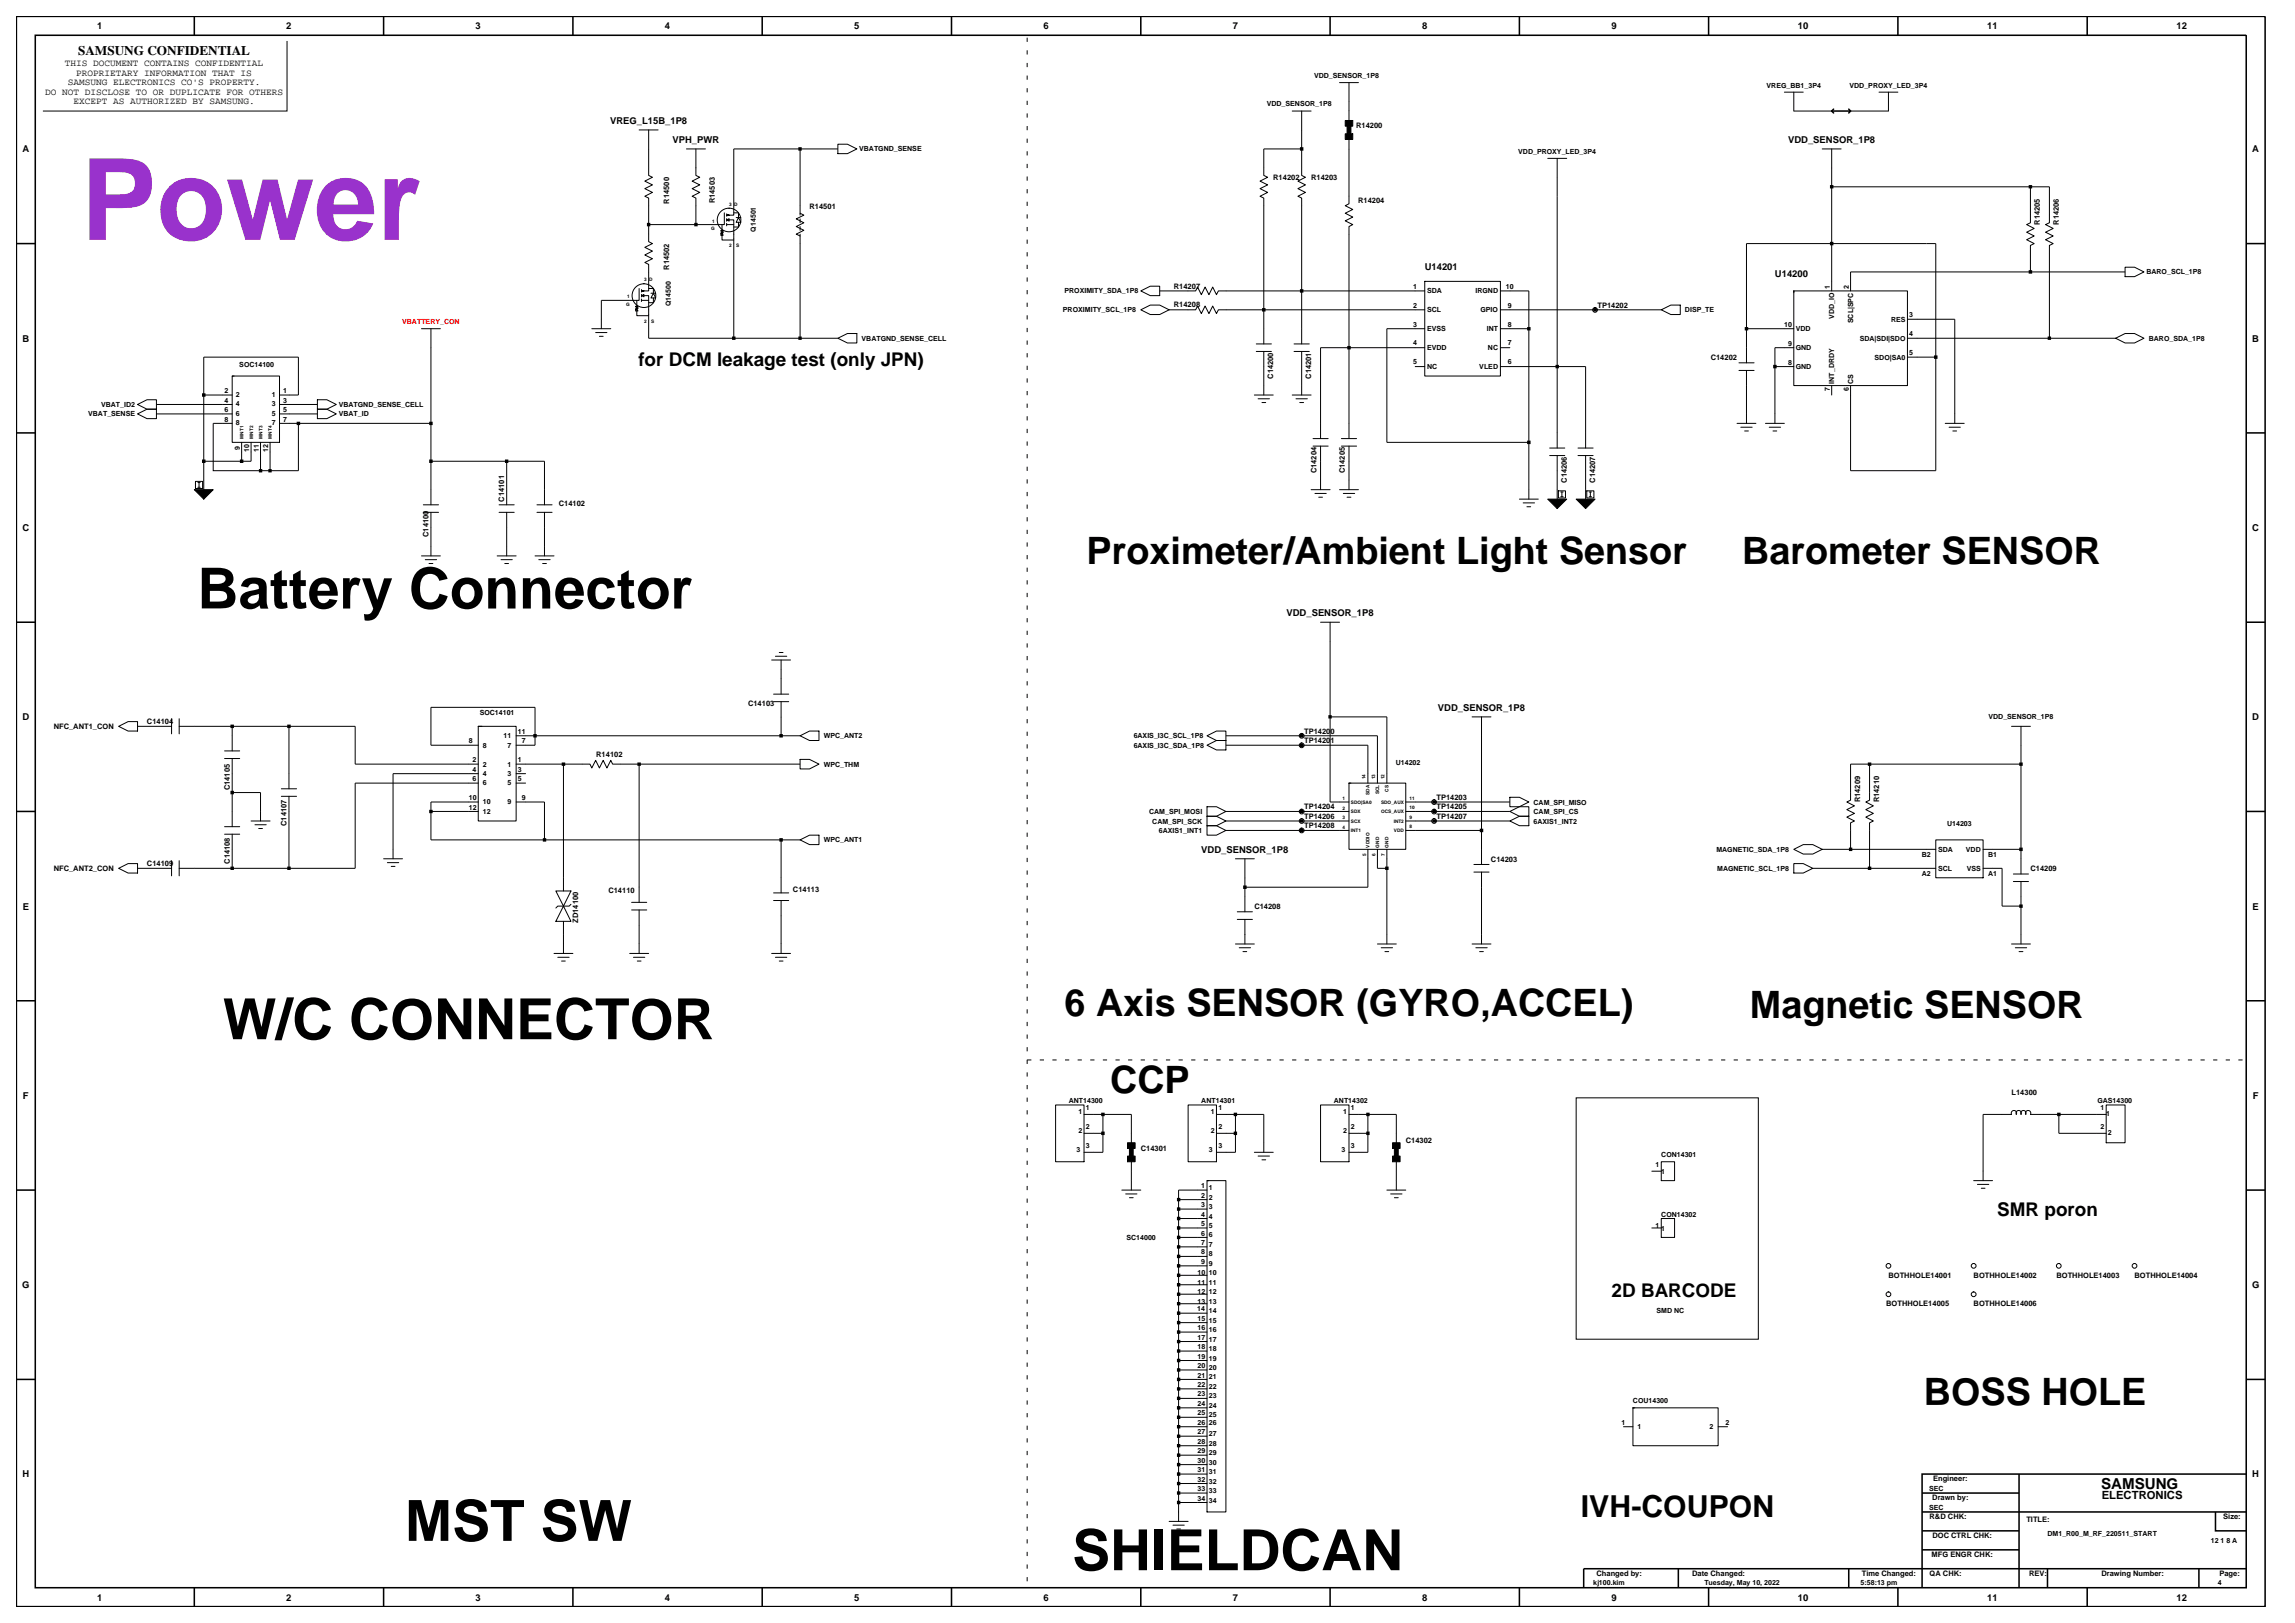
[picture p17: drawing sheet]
<svg xmlns="http://www.w3.org/2000/svg" width="420mm" height="297mm" viewBox="0 0 420 297" stroke-linecap="round" stroke-linejoin="round" font-family="sans-serif">
<defs><g id="words">
<text font-size="20.8" fill="#9932cc" x="14.8" y="43.9">Power</text>
<g font-size="10.4">
<text x="36.1" y="111.4">Battery Connector</text>
<text x="40.8" y="190.2">W/C CONNECTOR</text>
<text x="74.1" y="282">MST SW</text>
<text x="196.2" y="287.3">SHIELDCAN</text>
</g>
<g font-size="6.9">
<text x="198.9" y="103.2">Proximeter/Ambient Light Sensor</text>
<text x="318.8" y="103.2">Barometer SENSOR</text>
<text x="194.8" y="185.9">6 Axis SENSOR (GYRO,ACCEL)</text>
<text x="320.3" y="186.4">Magnetic SENSOR</text>
<text x="203.1" y="200">CCP</text>
<text x="352.1" y="257.2">BOSS HOLE</text>
</g>
<text font-size="5.5" x="289.3" y="277.5">IVH-COUPON</text>
<g font-size="3.5">
<text x="116.8" y="67">for DCM leakage test (only JPN)</text>
<text x="365.5" y="222.5">SMR poron</text>
<text x="294.9" y="237.3">2D BARCODE</text>
</g>
<text font-size="2.8" x="384.5" y="272.5">SAMSUNG</text>
<text font-size="2.4" x="14.3" y="10.1">SAMSUNG CONFIDENTIAL</text>
<text font-size="2.1" x="384.6" y="274.4">ELECTRONICS</text>
<g font-size="1.7">
<text x="17.8" y="5.3">1</text>
<text x="52.4" y="5.3">2</text>
<text x="87" y="5.3">3</text>
<text x="121.7" y="5.3">4</text>
<text x="156.3" y="5.3">5</text>
<text x="191" y="5.3">6</text>
<text x="225.6" y="5.3">7</text>
<text x="260.3" y="5.3">8</text>
<text x="294.9" y="5.3">9</text>
<text x="329" y="5.3">10</text>
<text x="363.7" y="5.3">11</text>
<text x="398.3" y="5.3">12</text>
<text x="8.2" y="17.3">DO NOT DISCLOSE TO OR DUPLICATE FOR OTHERS</text>
<text x="11.9" y="12.1">THIS DOCUMENT CONTAINS CONFIDENTIAL</text>
<text x="12.4" y="15.6">SAMSUNG ELECTRONICS CO'S PROPERTY.</text>
<text x="13.9" y="13.9">PROPRIETARY INFORMATION THAT IS</text>
<text x="13.4" y="19.1">EXCEPT AS AUTHORIZED BY SAMSUNG.</text>
<text x="111.6" y="22.7">VREG_L15B_1P8</text>
<text x="4.1" y="27.9">A</text>
<text x="123.1" y="26.1">VPH_PWR</text>
<text x="327.2" y="26.1">VDD_SENSOR_1P8</text>
<text x="412.2" y="27.9">A</text>
<text x="260.7" y="49.3">U14201</text>
<text x="324.8" y="50.6">U14200</text>
<text x="4.1" y="62.5">B</text>
<text x="412.2" y="62.5">B</text>
<text x="4.1" y="97.2">C</text>
<text x="412.2" y="97.2">C</text>
<text x="235.4" y="112.7">VDD_SENSOR_1P8</text>
<text x="4.1" y="131.8">D</text>
<text x="263.2" y="130.1">VDD_SENSOR_1P8</text>
<text x="412.2" y="131.8">D</text>
<text x="219.9" y="156">VDD_SENSOR_1P8</text>
<text x="4.2" y="166.4">E</text>
<text x="412.2" y="166.4">E</text>
<text x="4.2" y="201.1">F</text>
<text x="412.3" y="201.1">F</text>
<text x="4.1" y="235.7">G</text>
<text x="412.1" y="235.7">G</text>
<text x="4.1" y="270.4">H</text>
<text x="412.2" y="270.4">H</text>
<text x="17.8" y="292.9">1</text>
<text x="52.4" y="292.9">2</text>
<text x="87" y="292.9">3</text>
<text x="121.7" y="292.9">4</text>
<text x="156.3" y="292.9">5</text>
<text x="191" y="292.9">6</text>
<text x="225.6" y="292.9">7</text>
<text x="260.3" y="292.9">8</text>
<text x="294.9" y="292.9">9</text>
<text x="329" y="292.9">10</text>
<text x="363.7" y="292.9">11</text>
<text x="398.3" y="292.9">12</text>
</g>
<g font-size="1.4">
<text x="248.2" y="23.4">R14200</text>
<text x="233" y="33">R14202</text>
<text x="239.9" y="33">R14203</text>
<text x="122.5" y="37.3" transform="rotate(-90 122.5 37.3)">R14500</text>
<text x="130.8" y="37.2" transform="rotate(-90 130.8 37.2)">R14503</text>
<text x="148.1" y="38.2">R14501</text>
<text x="248.5" y="37.2">R14204</text>
<text x="373.3" y="41.2" transform="rotate(-90 373.3 41.2)">R14205</text>
<text x="376.8" y="41.2" transform="rotate(-90 376.8 41.2)">R14206</text>
<text x="122.5" y="49.4" transform="rotate(-90 122.5 49.4)">R14502</text>
<text x="214.8" y="52.8">R14207</text>
<text x="214.8" y="56.3">R14208</text>
<text x="292.3" y="56.3">TP14202</text>
<text x="313.1" y="65.9">C14202</text>
<text x="233" y="69.3" transform="rotate(-90 233 69.3)">C14200</text>
<text x="239.9" y="69.3" transform="rotate(-90 239.9 69.3)">C14201</text>
<text x="240.9" y="86.6" transform="rotate(-90 240.9 86.6)">C14204</text>
<text x="246.1" y="86.6" transform="rotate(-90 246.1 86.6)">C14205</text>
<text x="286.7" y="88.4" transform="rotate(-90 286.7 88.4)">C14206</text>
<text x="291.9" y="88.4" transform="rotate(-90 291.9 88.4)">C14207</text>
<text x="92.3" y="91.8" transform="rotate(-90 92.3 91.8)">C14101</text>
<text x="102.3" y="92.6">C14102</text>
<text x="78.4" y="98.3" transform="rotate(-90 78.4 98.3)">C14100</text>
<text x="136.9" y="129.1">C14103</text>
<text x="9.8" y="133.4">NFC_ANT1_CON</text>
<text x="26.9" y="132.5">C14104</text>
<text x="238.7" y="136">TP14201</text>
<text x="238.7" y="134.3">TP14200</text>
<text x="109.1" y="138.5">R14102</text>
<text x="42.1" y="144.6" transform="rotate(-90 42.1 144.6)">C14105</text>
<text x="238.7" y="148.1">TP14204</text>
<text x="238.7" y="149.9">TP14206</text>
<text x="262.9" y="148.1">TP14205</text>
<text x="262.9" y="146.4">TP14203</text>
<text x="262.9" y="149.9">TP14207</text>
<text x="340.4" y="146.8" transform="rotate(-90 340.4 146.8)">R14209</text>
<text x="343.9" y="146.8" transform="rotate(-90 343.9 146.8)">R14210</text>
<text x="52.4" y="151.2" transform="rotate(-90 52.4 151.2)">C14107</text>
<text x="238.7" y="151.6">TP14208</text>
<text x="9.8" y="159.4">NFC_ANT2_CON</text>
<text x="26.9" y="158.5">C14109</text>
<text x="42.1" y="158.1" transform="rotate(-90 42.1 158.1)">C14108</text>
<text x="272.9" y="157.7">C14203</text>
<text x="371.6" y="159.4">C14209</text>
<text x="111.3" y="163.3">C14110</text>
<text x="145.1" y="163.2">C14113</text>
<text x="229.6" y="166.4">C14208</text>
<text x="105.8" y="168.9" transform="rotate(-90 105.8 168.9)">ZD14100</text>
<text x="368.1" y="200.4">L14300</text>
<text x="257.3" y="209.2">C14302</text>
<text x="208.8" y="210.5">C14301</text>
<text x="345.6" y="233.9">BOTHHOLE14001</text>
<text x="361.2" y="233.9">BOTHHOLE14002</text>
<text x="376.3" y="233.9">BOTHHOLE14003</text>
<text x="390.6" y="233.9">BOTHHOLE14004</text>
<text x="345.2" y="239.1">BOTHHOLE14005</text>
<text x="361.2" y="239.1">BOTHHOLE14006</text>
<text x="353.6" y="274.6">Drawn by:</text>
<text x="353.8" y="271.1">Engineer:</text>
<text x="353.1" y="278">R&amp;D CHK:</text>
<text x="353.6" y="281.5">DOC CTRL CHK:</text>
<text x="370.8" y="278.5">TITLE:</text>
<text x="406.9" y="278">Size:</text>
<text x="353.5" y="285">MFG ENGR CHK:</text>
<text x="292.2" y="288.4">Changed by:</text>
<text x="309.7" y="288.4">Date Changed:</text>
<text x="340.7" y="288.4">Time Changed:</text>
<text x="353.1" y="288.4">QA CHK:</text>
<text x="371.3" y="288.4">REV:</text>
<text x="384.6" y="288.4">Drawing Number:</text>
<text x="406.2" y="288.4">Page:</text>
</g>
<g font-size="1.3">
<text x="240.5" y="14.3">VDD_SENSOR_1P8</text>
<text x="323.3" y="16">VREG_BB1_3P4</text>
<text x="338.5" y="16">VDD_PROXY_LED_3P4</text>
<text x="231.8" y="19.5">VDD_SENSOR_1P8</text>
<text x="157.2" y="27.7">VBATGND_SENSE</text>
<text x="277.9" y="28.1">VDD_PROXY_LED_3P4</text>
<text x="138.3" y="42.4" transform="rotate(-90 138.3 42.4)">Q14501</text>
<text x="194.8" y="53.7">PROXIMITY_SDA_1P8</text>
<text x="258.6" y="52.8">1</text>
<text x="261.2" y="53.7">SDA</text>
<text x="270" y="53.7">IRGND</text>
<text x="275.6" y="52.8">10</text>
<text x="334.9" y="52.9" transform="rotate(-90 334.9 52.9)">1</text>
<text x="338.3" y="52.9" transform="rotate(-90 338.3 52.9)">2</text>
<text x="392.8" y="50.2">BARO_SCL_1P8</text>
<text x="122.7" y="56.1" transform="rotate(-90 122.7 56.1)">Q14500</text>
<text x="194.5" y="57.2">PROXIMITY_SCL_1P8</text>
<text x="258.6" y="56.3">2</text>
<text x="258.6" y="59.7">3</text>
<text x="261.2" y="57.2">SCL</text>
<text x="270.9" y="57.2">GPIO</text>
<text x="276" y="59.7">8</text>
<text x="276" y="56.3">9</text>
<text x="308.4" y="57.2">DISP_TE</text>
<text x="326.5" y="59.8">10</text>
<text x="335.7" y="58.4" transform="rotate(-90 335.7 58.4)">VDD_IO</text>
<text x="339.1" y="59.2" transform="rotate(-90 339.1 59.2)">SCL|SPC</text>
<text x="346.1" y="58.9">RES</text>
<text x="349.4" y="58.1">3</text>
<text x="157.7" y="62.4">VBATGND_SENSE_CELL</text>
<text x="258.6" y="63.2">4</text>
<text x="261.2" y="60.6">EVSS</text>
<text x="261.2" y="64.1">EVDD</text>
<text x="272.1" y="60.6">INT</text>
<text x="272.3" y="64.1">NC</text>
<text x="276" y="63.2">7</text>
<text x="327.2" y="63.3">9</text>
<text x="328.6" y="64.1">GND</text>
<text x="328.6" y="60.6">VDD</text>
<text x="340.3" y="62.4">SDA|SDI|SDO</text>
<text x="343.1" y="65.8">SDO|SA0</text>
<text x="349.4" y="61.5">4</text>
<text x="349.4" y="65">5</text>
<text x="393.2" y="62.4">BARO_SDA_1P8</text>
<text x="41.1" y="71.9">2</text>
<text x="43.8" y="67.1">SOC14100</text>
<text x="51.8" y="71.9">1</text>
<text x="258.6" y="66.7">5</text>
<text x="261.2" y="67.5">NC</text>
<text x="270.7" y="67.5">VLED</text>
<text x="276" y="66.7">6</text>
<text x="327.2" y="66.7">8</text>
<text x="328.6" y="67.5">GND</text>
<text x="334.9" y="71.6" transform="rotate(-90 334.9 71.6)">7</text>
<text x="335.7" y="70.2" transform="rotate(-90 335.7 70.2)">INT_DRDY</text>
<text x="338.3" y="71.6" transform="rotate(-90 338.3 71.6)">6</text>
<text x="339.1" y="70.2" transform="rotate(-90 339.1 70.2)">CS</text>
<text x="16.1" y="76.2">VBAT_SENSE</text>
<text x="18.5" y="74.5">VBAT_ID2</text>
<text x="41.1" y="77.1">8</text>
<text x="41.1" y="73.7">4</text>
<text x="41.1" y="75.4">6</text>
<text x="43.2" y="72.6">2</text>
<text x="43.2" y="74.4">4</text>
<text x="43.2" y="76.1">6</text>
<text x="43.2" y="77.8">8</text>
<text x="49.7" y="74.4">3</text>
<text x="49.7" y="76.1">5</text>
<text x="49.7" y="77.8">7</text>
<text x="49.7" y="72.6">1</text>
<text x="51.8" y="73.7">3</text>
<text x="51.8" y="75.4">5</text>
<text x="51.8" y="77.1">7</text>
<text x="62" y="76.2">VBAT_ID</text>
<text x="62" y="74.5">VBATGND_SENSE_CELL</text>
<text x="43.9" y="82.3" transform="rotate(-90 43.9 82.3)">9</text>
<text x="45.6" y="82.7" transform="rotate(-90 45.6 82.7)">10</text>
<text x="47.3" y="82.7" transform="rotate(-90 47.3 82.7)">11</text>
<text x="49.1" y="82.7" transform="rotate(-90 49.1 82.7)">12</text>
<text x="87.8" y="130.8">SOC14101</text>
<text x="363.9" y="131.6">VDD_SENSOR_1P8</text>
<text x="85.8" y="136">8</text>
<text x="88.4" y="136.8">8</text>
<text x="92.2" y="135.1">11</text>
<text x="92.9" y="136.8">7</text>
<text x="94.8" y="134.3">11</text>
<text x="95.5" y="136">7</text>
<text x="150.7" y="135.1">WPC_ANT2</text>
<text x="207.5" y="135.1">6AXIS_I3C_SCL_1P8</text>
<text x="207.5" y="136.8">6AXIS_I3C_SDA_1P8</text>
<text x="86.5" y="142.9">6</text>
<text x="86.5" y="139.5">2</text>
<text x="86.5" y="141.2">4</text>
<text x="88.4" y="143.7">6</text>
<text x="88.4" y="140.3">2</text>
<text x="88.4" y="142">4</text>
<text x="92.9" y="140.3">1</text>
<text x="92.9" y="142">3</text>
<text x="92.9" y="143.7">5</text>
<text x="94.8" y="142.9">5</text>
<text x="94.8" y="139.5">1</text>
<text x="94.8" y="141.2">3</text>
<text x="150.7" y="140.3">WPC_THM</text>
<text x="255.4" y="140">U14202</text>
<text x="85.8" y="146.4">10</text>
<text x="85.8" y="148.1">12</text>
<text x="88.4" y="147.2">10</text>
<text x="88.4" y="148.9">12</text>
<text x="92.9" y="147.2">9</text>
<text x="95.5" y="146.4">9</text>
<text x="210.3" y="148.9">CAM_SPI_MOSI</text>
<text x="280.7" y="147.2">CAM_SPI_MISO</text>
<text x="280.7" y="148.9">CAM_SPI_CS</text>
<text x="150.7" y="154.1">WPC_ANT1</text>
<text x="210.9" y="150.7">CAM_SPI_SCK</text>
<text x="212.1" y="152.4">6AXIS1_INT1</text>
<text x="280.7" y="150.7">6AXIS1_INT2</text>
<text x="314.1" y="155.9">MAGNETIC_SDA_1P8</text>
<text x="354.7" y="155.9">SDA</text>
<text x="356.3" y="151.1">U14203</text>
<text x="359.8" y="155.9">VDD</text>
<text x="314.2" y="159.4">MAGNETIC_SCL_1P8</text>
<text x="351.7" y="160.2">A2</text>
<text x="351.7" y="156.7">B2</text>
<text x="354.7" y="159.4">SCL</text>
<text x="359.9" y="159.4">VSS</text>
<text x="363.8" y="160.2">A1</text>
<text x="363.8" y="156.7">B1</text>
<text x="195.6" y="201.8">ANT14300</text>
<text x="197.3" y="203.8">1</text>
<text x="198.7" y="203.1">1</text>
<text x="219.9" y="201.8">ANT14301</text>
<text x="221.6" y="203.8">1</text>
<text x="223" y="203.1">1</text>
<text x="244.1" y="201.8">ANT14302</text>
<text x="245.8" y="203.8">1</text>
<text x="247.2" y="203.1">1</text>
<text x="383.8" y="201.8">GAS14300</text>
<text x="384.4" y="203.1">1</text>
<text x="197.3" y="207.3">2</text>
<text x="198.7" y="206.6">2</text>
<text x="221.6" y="207.3">2</text>
<text x="223" y="206.6">2</text>
<text x="245.8" y="207.3">2</text>
<text x="247.2" y="206.6">2</text>
<text x="384.4" y="206.6">2</text>
<text x="385.4" y="204.1">1</text>
<text x="385.8" y="207.6">2</text>
<text x="197" y="210.7">3</text>
<text x="198.7" y="210">3</text>
<text x="221.2" y="210.7">3</text>
<text x="223" y="210">3</text>
<text x="245.5" y="210.7">3</text>
<text x="247.2" y="210">3</text>
<text x="303" y="213.5">1</text>
<text x="304" y="214.8">1</text>
<text x="304" y="211.8">CON14301</text>
<text x="219.9" y="220.9">3</text>
<text x="219.9" y="219.2">2</text>
<text x="219.9" y="217.4">1</text>
<text x="221.2" y="221.2">3</text>
<text x="221.2" y="219.5">2</text>
<text x="221.2" y="217.8">1</text>
<text x="206.2" y="226.9">SC14000</text>
<text x="219.9" y="226.1">6</text>
<text x="219.9" y="227.8">7</text>
<text x="219.9" y="222.6">4</text>
<text x="219.9" y="224.3">5</text>
<text x="221.2" y="226.4">6</text>
<text x="221.2" y="223">4</text>
<text x="221.2" y="224.7">5</text>
<text x="303" y="224.7">1</text>
<text x="304" y="225.2">1</text>
<text x="304" y="222.6">CON14302</text>
<text x="219.2" y="233.4">10</text>
<text x="219.9" y="229.6">8</text>
<text x="219.9" y="231.3">9</text>
<text x="221.2" y="228.2">7</text>
<text x="221.2" y="229.9">8</text>
<text x="221.2" y="231.6">9</text>
<text x="221.2" y="233.4">10</text>
<text x="219.1" y="239.9">14</text>
<text x="219.2" y="235.1">11</text>
<text x="219.2" y="236.8">12</text>
<text x="219.2" y="238.6">13</text>
<text x="221.2" y="235.1">11</text>
<text x="221.2" y="236.8">12</text>
<text x="221.2" y="238.6">13</text>
<text x="219.2" y="241.7">15</text>
<text x="219.2" y="243.4">16</text>
<text x="219.2" y="245.1">17</text>
<text x="221.2" y="242">15</text>
<text x="221.2" y="243.8">16</text>
<text x="221.2" y="245.5">17</text>
<text x="221.2" y="240.3">14</text>
<text x="303.2" y="240.3">SMD NC</text>
<text x="219.2" y="246.9">18</text>
<text x="219.2" y="248.6">19</text>
<text x="219.2" y="250.3">20</text>
<text x="221.2" y="247.2">18</text>
<text x="221.2" y="249">19</text>
<text x="221.2" y="250.7">20</text>
<text x="219.2" y="253.8">22</text>
<text x="219.2" y="255.5">23</text>
<text x="219.2" y="257.3">24</text>
<text x="219.2" y="252.1">21</text>
<text x="221.2" y="254.1">22</text>
<text x="221.2" y="255.9">23</text>
<text x="221.2" y="257.6">24</text>
<text x="221.2" y="252.4">21</text>
<text x="298.8" y="256.7">COU14300</text>
<text x="219.2" y="259">25</text>
<text x="219.2" y="260.7">26</text>
<text x="219.2" y="262.5">27</text>
<text x="221.2" y="259.3">25</text>
<text x="221.2" y="260.8">26</text>
<text x="221.2" y="262.8">27</text>
<text x="296.8" y="260.7">1</text>
<text x="299.7" y="261.5">1</text>
<text x="312.9" y="261.5">2</text>
<text x="315.8" y="260.7">2</text>
<text x="219.2" y="267.7">30</text>
<text x="219.2" y="269.4">31</text>
<text x="219.2" y="264.2">28</text>
<text x="219.2" y="265.9">29</text>
<text x="221.2" y="268">30</text>
<text x="221.2" y="269.7">31</text>
<text x="221.2" y="264.5">28</text>
<text x="221.2" y="266.3">29</text>
<text x="219.2" y="271.1">32</text>
<text x="219.2" y="272.9">33</text>
<text x="219.2" y="274.6">34</text>
<text x="221.2" y="271.5">32</text>
<text x="221.2" y="273.2">33</text>
<text x="221.2" y="274.9">34</text>
<text x="353" y="272.8">SEC</text>
<text x="353" y="276.2">SEC</text>
<text x="374.7" y="281">DM1_R00_M_RF_220511_START</text>
<text x="404.6" y="282.3">12 1 8 A</text>
<text x="291.6" y="290.1">kj100.kim</text>
<text x="311.9" y="290.1">Tuesday, May 10, 2022</text>
<text x="340.5" y="290.1">5:58:13 pm</text>
<text x="405.9" y="290.1">4</text>
</g>
<text font-size="1.3" fill="#f00" x="73.6" y="59.3">VBATTERY_CON</text>
<g font-size=".9">
<text x="130.3" y="40.8">1</text>
<text x="133.5" y="37.6">3</text>
<text x="134.4" y="37.6">D</text>
<text x="130.2" y="42.1">G</text>
<text x="133.5" y="45.3">2</text>
<text x="134.7" y="45.3">S</text>
<text x="117.9" y="51.5">3 D</text>
<text x="114.6" y="56">G</text>
<text x="114.8" y="54.6">1</text>
<text x="117.9" y="59.1">2</text>
<text x="119.2" y="59.1">S</text>
<text x="44.6" y="80.3" transform="rotate(-90 44.6 80.3)">MNT1</text>
<text x="46.3" y="80.3" transform="rotate(-90 46.3 80.3)">MNT2</text>
<text x="48" y="80.3" transform="rotate(-90 48 80.3)">MNT3</text>
<text x="49.8" y="80.3" transform="rotate(-90 49.8 80.3)">MNT4</text>
<text x="249.9" y="142.6" transform="rotate(-90 249.9 142.6)">14</text>
<text x="251.7" y="142.6" transform="rotate(-90 251.7 142.6)">13</text>
<text x="253.4" y="142.6" transform="rotate(-90 253.4 142.6)">12</text>
<text x="245.7" y="148.1">2</text>
<text x="245.7" y="149.9">3</text>
<text x="245.7" y="146.4">1</text>
<text x="247.2" y="148.8">SDX</text>
<text x="247.2" y="147.1">SDO|SA0</text>
<text x="250.6" y="145.5" transform="rotate(-90 250.6 145.5)">SDA</text>
<text x="252.4" y="145.4" transform="rotate(-90 252.4 145.4)">SCL</text>
<text x="252.8" y="148.8">OCS_AUX</text>
<text x="252.8" y="147.1">SDO_AUX</text>
<text x="254.1" y="144.9" transform="rotate(-90 254.1 144.9)">CS</text>
<text x="258" y="149.8">9</text>
<text x="258" y="148.1">10</text>
<text x="258" y="146.3">11</text>
<text x="245.7" y="151.6">4</text>
<text x="247.2" y="150.5">SCX</text>
<text x="247.2" y="152.3">INT1</text>
<text x="250.6" y="155.1" transform="rotate(-90 250.6 155.1)">VDDIO</text>
<text x="252.4" y="155.1" transform="rotate(-90 252.4 155.1)">GND</text>
<text x="254.1" y="155.1" transform="rotate(-90 254.1 155.1)">GND</text>
<text x="255.1" y="150.5">INT2</text>
<text x="255.1" y="152.3">VDD</text>
<text x="258" y="151.5">8</text>
<text x="250" y="156.6" transform="rotate(-90 250 156.6)">5</text>
<text x="251.7" y="156.6" transform="rotate(-90 251.7 156.6)">6</text>
<text x="253.5" y="156.6" transform="rotate(-90 253.5 156.6)">7</text>
</g>
</g></defs>
<!-- layer: MFD Layer /idea/tmp/Extended-Print.cd77.park.sheet4.21.mfd -->
<g fill="none" stroke="#000" stroke-width=".18">
<path d="M52.5 7.5v12.8h-44.7M245.1 15.1h3.5M246.9 15.1v6.9M326.5 16.9h3.5M328.3 16.9v3.4h6.9M343.9 16.9h3.4M345.6 16.9v3.4h-6.9M117 23.8h3.4M118.7 23.8v8.3l.7 .3-1.4 .7 1.4 .7-1.4 .7 1.4 .7-1.4 .7 .7 .3v8l.7 .4-1.4 .7 1.4 .6-1.4 .8 1.4 .6-1.4 .7 .7 .4v4.8h-1.3M125.6 27.3h3.5M127.4 27.3v4.8l.7 .3-1.4 .7 1.4 .7-1.4 .7 1.4 .7-1.4 .7 .7 .3v4.9M132.6 38.9v2.2h-13.9"/>
<path d="M133 39.1v.5M134.3 38.9h.8v.9M134.7 39.8h.9M135.1 39.8l.5 .9h-.9zM146.4 27.3v11.7l.7 .4-1.4 .7 1.4 .7-1.4 .7 1.4 .6-1.4 .7 .7 .4v18.7M146.4 39v.4M153.3 26.4h1.8l1.7 .9-1.7 .8h-1.8zM153.3 27.3h-19v12.1h-1.3M236.5 20.3h3.4M238.2 27.3h-6.9v4.8l.7 .3-1.4 .7 1.4 .7-1.4 .7 1.4 .7-1.4 .7 .7 .3v26.7M238.2 20.3v11.8l.7 .3-1.4 .7 1.4 .7-1.4 .7 1.4 .7-1.4 .7 .7 .3v26.7M246.9 25.5v11.8l-.7 .3 1.4 .7-1.4 .7 1.4 .7-1.4 .7 1.4 .7-.7 .4v22.1h13.8"/>
<path d="M283.2 29h3.5M285 29v53M333.5 27.3h3.4M335.2 34.2h39.9v6.6l-.7 .3 1.3 .7-1.3 .7 1.3 .7-1.3 .7 1.3 .7-.6 .3v17M335.2 27.3v25.9M371.6 34.2v6.6l-.7 .3 1.4 .7-1.4 .7 1.4 .7-1.4 .7 1.4 .7-.7 .3v4.9M116.3 56h.5l-.3 .5 .3 .4h-.5l.2-.4zM116.5 56.9v.9h2.2M116.5 55v1M116.8 56.3v.2h-.5v.2M117 52.8v2.2h-7v5.1M117.4 54.7v.5"/>
<path d="M117.4 54.1l.4-.2v.4zM117.4 54.1h1.3v7.8h34.6M117.4 53v.4M117.4 53.9v.4M117.4 55h1.3M118.7 52.8h.9v.9M119.1 53.7h.9M119.6 54.5v.9h-.9M119.6 53.7l.4 .8h-.9zM131.9 42.2h.4l-.2 .4 .2 .5h-.4l.2-.5zM132.1 43.1v.8h2.2M132.1 41.1v1.1"/>
<path d="M132.3 42.4v.2h-.4v.2M133 40v.5M133 40.9v.4M133 40.2l.4-.2v.5zM133 40.2h1.3v21.7M133 41.1h1.3M135.1 40.7v.8h-.8M146.4 40.1v.7M146.4 41.5v.6M146.4 42.8v.4M208.8 56.7l1.7-.9h1.7l1.8 .9-1.8 .9h-1.7zM208.8 53.2l1.7-.8h1.7v1.7h-1.7z"/>
<path d="M212.2 53.2h6.6l.4-.7 .7 1.4 .6-1.4 .7 1.4 .7-1.4 .7 1.4 .4-.7h37.7M214 56.7h4.8l.4-.7 .7 1.4 .6-1.4 .7 1.4 .7-1.4 .7 1.4 .4-.7h37.7M260.7 51.5h13.9v17.3h-13.9zM260.7 51.5h.1M274.6 53.2h5.2v38.1M274.6 56.7h29.4M304 56.7l1.8-.9h1.7v1.8h-1.7zM328.3 53.2h20.8v17.4h-20.8zM328.3 53.2v.4M349.1 58.4h8.6v19.1M388.9 48.9h1.7l1.8 .9-1.8 .8h-1.7zM388.9 49.8h-50.2v3.4"/>
<path d="M25.2 74l1.7-.9h1.7v1.8h-1.7zM25.2 75.7l1.7-.8h1.7v1.7h-1.7zM28.6 74h13.9M28.6 75.7h13.9M37.3 72.3h5.2M42.5 68.8h8.7v12.1h-8.7zM42.5 77.5h-3.5v8.6h8.7M42.5 68.8h.3M51.2 72.3h3.4v-6.9h-17.3v24.2M51.2 74h6.9M51.2 75.7h6.9M51.2 77.5h27.7"/>
<path d="M54.6 77.5v8.6h-6.9M58.1 73.1h1.7l1.7 .9-1.7 .9h-1.7zM58.1 74.9h1.7l1.7 .8-1.7 .9h-1.7zM77.1 60.1h3.5M78.9 60.1v32.3M108.3 60.1h3.5M109 60.9h2.1M109.7 61.5h.7M153.3 61.9l1.8-.9h1.7v1.8h-1.7zM229.6 72.3h3.4M229.9 64.3h2.8M229.9 62.9h2.8"/>
<path d="M230.2 73h2.1M230.9 73.7h.7M231.3 64.3v8M236.5 72.3h3.4M236.8 64.3h2.8M236.8 62.9h2.8M237.2 73h2.1M237.9 73.7h.7M238.2 64.3v8M259 67.1h1.7M260.7 60.1h-6.9v20.8h26M274.6 60.1h5.2"/>
<path d="M274.6 63.6h1.7M274.6 67.1h15.6v14.9M317.9 77.5h3.4M318.2 67.8h2.8M318.2 66.4h2.8M318.6 78.2h2.1M319.3 78.9h.7M319.6 60.1h8.7M319.6 66.4v-21.8h34.7v41.5h-15.6v-15.5M319.6 67.8v9.7M323.1 77.5h3.4M323.8 78.2h2.1"/>
<path d="M324.5 78.9h.7M324.8 67.1h3.5M328.3 63.6h-3.5v13.9M335.2 70.6v1.7M349.1 61.9h38.1M349.1 65.4h5.2M356 77.5h3.5M356.7 78.2h2.1M357.4 78.9h.7M387.2 61.9l1.7-.9h1.7l1.8 .9-1.8 .9h-1.7zM35.8 88.1h1.3v1.3h-1.3zM36.2 88.3h.4"/>
<path d="M36.2 89.2h.4M36.4 88.3v.9M37.3 84.4h6.9M44.2 80.9v3.5h1.7v-3.5M47.7 80.9v5.2M49.4 80.9v5.2M77.5 93.8h2.8M77.5 92.4h2.8M78.9 93.8v7.9M78.9 84.4h20.7v8M91.3 93.8h2.8M91.3 92.4h2.8"/>
<path d="M92.7 84.4v8M92.7 93.8v7.9M98.3 93.8h2.7M98.3 92.4h2.7M99.6 93.8v7.9M239.9 89.6h3.5M240.3 81.6h2.8M240.3 80.3h2.8M240.6 90.3h2.1M241.3 91h.7M241.7 80.3v-16.7h5.2v16.7M241.7 81.6v8"/>
<path d="M245.1 89.6h3.5M245.5 81.6h2.8M245.5 80.3h2.8M245.8 90.3h2.1M246.5 91h.7M246.9 81.6v8M278.1 91.3h3.4M278.7 92h2.1M279.4 92.7h.7M283.6 83.4h2.8M283.6 82h2.8M285 83.4v7.9"/>
<path d="M285.2 89.8h1.3v1.3h-1.3zM285.6 90h.5M285.6 90.9h.5M285.8 90v.9M288.8 83.4h2.8M288.8 82h2.8M290.2 83.4v7.9M290.4 89.8h1.3v1.3h-1.3zM290.8 90h.5M290.8 90.9h.5M291 90v.9M77.1 101.7h3.5"/>
<path d="M77.8 102.4h2.1M78.5 103.1h.7M91 101.7h3.5M91.7 102.4h2.1M92.4 103.1h.7M97.9 101.7h3.5M98.6 102.4h2.1M99.3 103.1h.7M142.6 119.4h.7M241.7 113.9h3.4M243.4 113.9v32.9h3.5M21.7 132.9l1.7-.9h1.8v1.8h-1.8z"/>
<path d="M25.2 132.9h6.2M31.4 131.5v2.8M32.8 132.9h32.2v6.9h22.5M32.8 131.5v2.8M41.1 138.8h2.8M41.1 137.4h2.8M42.5 138.8v6.2h5.2v5.2M42.5 132.9v4.5M52.9 132.9v11.4M87.5 136.4h-8.6v-7h19v7h-3.4M87.5 132.9h7v17.3h-7zM87.5 132.9h.7"/>
<path d="M94.5 139.8h13.5l.3 .7 .7-1.4 .7 1.4 .7-1.4 .7 1.4 .7-1.4 .3 .7h34.3M94.5 134.6h51.9M103.1 139.8v23.2M117 139.8v25.3M141.2 120.8h3.5M141.6 127h2.7M141.6 128.4h2.7M141.9 120.1h2.1M142.9 120.8v6.2M142.9 128.4v6.2M146.4 139h1.7l1.8 .8-1.8 .9h-1.7zM146.4 134.6l1.7-.8h1.8v1.7h-1.8z"/>
<path d="M220.9 136.4l1.7-.9h1.7v1.7h-1.7zM220.9 134.6l1.7-.8h1.7v1.7h-1.7zM224.3 136.4h26v6.9M224.3 134.6h27.8v8.7M243.4 131.2h10.4v12.1M269.4 131.2h3.5M271.1 131.2v27M342.1 139.8v6.6l-.6 .4 1.3 .7-1.3 .6 1.3 .7-1.3 .7 1.3 .7-.7 .4v8.3h12.2M368.1 132.9h3.5M369.9 139.8h-31.2v6.6l-.7 .4 1.4 .7-1.4 .6 1.4 .7-1.4 .7 1.4 .7-.7 .4v4.8h15.6M369.9 132.9v27M21.7 158.9l1.7-.9h1.8v1.8h-1.8z"/>
<path d="M25.2 158.9h6.2M31.4 157.5v2.8M32.8 157.5v2.8M41.1 152.6h2.8M41.1 151.3h2.8M42.5 145v6.3M42.5 152.6v6.3M45.9 150.2h3.5M46.7 150.9h2M47.3 151.6h.7M51.5 145.7h2.8M51.5 144.3h2.8"/>
<path d="M52.9 145.7v13.2M70.2 157.1h3.5M70.9 157.9h2.1M71.6 158.5h.7M78.9 148.5h8.6M87.5 143.3h-22.5v15.6h-32.2M87.5 146.8h-8.6v6.9h20.7M87.5 141.6h-15.6v15.5M94.5 146.8h5.1v6.9h43.3M94.5 143.3h1.7M94.5 141.6h1.7M142.9 153.7v9.7"/>
<path d="M142.9 153.7h3.5M146.4 153.7l1.7-.9h1.8v1.8h-1.8zM220.9 151.1h1.7l1.7 .9-1.7 .8h-1.7zM220.9 147.6h1.7l1.7 .9-1.7 .9h-1.7zM220.9 149.4h1.7l1.7 .8-1.7 .9h-1.7zM224.3 148.5h22.6M224.3 150.2h22.6M224.3 152h22.6M226.1 157.1h3.5M227.8 157.1v9.7M246.9 143.3h10.4v12.1h-10.4zM246.9 143.3h.3"/>
<path d="M250.3 155.4v6.9h-22.5M252.1 155.4v3.5h1.7M253.8 155.4v17.3M257.3 146.8h19M257.3 148.5h19M257.3 150.2h19M257.3 152h13.8M269.7 159.6h2.8M269.7 158.2h2.8M271.1 159.6v13.1M276.3 150.2l1.8-.8h1.7v1.7h-1.7zM276.3 148.5l1.8-.9h1.7v1.8h-1.7z"/>
<path d="M276.3 145.9h1.8l1.7 .9-1.7 .8h-1.8zM328.3 158h1.7l1.8 .9-1.8 .9h-1.7zM328.3 155.4l1.7-.8h1.8l1.7 .8-1.7 .9h-1.8zM331.8 158.9h10.3M333.5 155.4h5.2M354.3 153.7h8.6v6.9h-8.6zM362.9 158.9h3.5v6.9h3.5M362.9 155.4h7M368.5 159.9h2.7M101.4 174.5h3.4M101.7 163h2.8l-1.4 2.8zM102.1 175.2h2.1"/>
<path d="M102.8 175.9h.7M103.1 165.8l1.4 2.8h-2.8zM103.1 168.6v5.9M104.5 165.5l-.3 .3h-2.1l-.4 .4M115.2 174.5h3.5M115.6 165.1h2.8M115.6 166.5h2.8M115.9 175.2h2.1M116.6 175.9h.7M117 166.5v8M141.2 174.5h3.5M141.6 164.8h2.7"/>
<path d="M141.6 163.4h2.7M141.9 175.2h2.1M142.6 175.9h.7M142.9 164.8v9.7M226.1 172.7h3.5M226.4 168.2h2.8M226.4 166.8h2.8M226.8 173.4h2.1M227.5 174.1h.7M227.8 168.2v4.5M252.1 172.7h3.4M252.8 173.4h2"/>
<path d="M253.5 174.1h.6M269.4 172.7h3.5M270.1 173.4h2.1M270.8 174.1h.7M362.8 160.6h.1M368.1 172.7h3.5M368.5 161.3h2.7M368.8 173.4h2.1M369.5 174.1h.7M369.9 161.3v11.4M193.2 202.2h5.2v10.4h-5.2zM198.4 203.9h8.6v5.2"/>
<path d="M198.4 207.4h3.4M201.8 203.9v7h-3.4M205.3 217.8h3.5M206 218.5h2.1M206.7 219.2h.7M207 212.6v5.2M215.7 219.5h5.2M217.4 202.2h5.2v10.4h-5.2zM220.9 216h3.4v60.7h-3.4zM220.9 217.8h-5.2v5.2M220.9 216h.3M222.6 203.9h8.7v7"/>
<path d="M222.6 207.4h3.5M226.1 203.9v7h-3.5M229.6 210.9h3.4M230.2 211.5h2.1M230.9 212.2h.7M241.7 202.2h5.2v10.4h-5.2zM246.9 203.9h8.6v5.2M246.9 207.4h3.4M250.3 203.9v7h-3.4M253.8 217.8h3.5M254.5 218.5h2.1M255.2 219.2h.7"/>
<path d="M255.5 212.6v5.2M288.4 200.9h33.4v44.2h-33.4zM302.3 214.3h1.7M304 212.6h2.5v3.4h-2.5zM361.2 216h3.4M361.9 216.7h2.1M362.6 217.4h.7M376.8 203.9v3.5h8.6M385.4 202.2h3.5v6.9h-3.5zM385.4 203.9h-13.8a.49 .49 0 0 0-.4-.7 .49 .49 0 0 0-.5 .7 .49 .49 0 0 0-.4-.7 .49 .49 0 0 0-.4 .7 .49 .49 0 0 0-.5-.7 .49 .49 0 0 0-.4 .7 .49 .49 0 0 0-.4-.7 .49 .49 0 0 0-.5 .7h-5.2v12.1M215.7 223v1.7h5.2M215.7 223h5.2"/>
<path d="M215.7 221.2h5.2M215.7 226.4h5.2M215.7 228.2h5.2M215.7 229.9h5.2M215.7 231.6h5.2M215.7 233.4h5.2M215.7 235.1h5.2M215.7 236.8h5.2M215.7 238.6h5.2M215.7 224.7v27.7M302.3 224.7h1.7M304 223h2.5v3.4h-2.5z"/>
<path d="M215.7 259.3v1.8h5.2M215.7 257.6v1.7h5.2M215.7 255.9v1.7h5.2M215.7 254.1v1.8h5.2M215.7 252.4v1.7h5.2M215.7 240.3h5.2M215.7 245.5h5.2M215.7 243.8h5.2M215.7 242h5.2M215.7 250.7h5.2M215.7 249h5.2M215.7 247.2h5.2"/>
<path d="M215.7 252.4h5.2M298.8 257.6h15.6v6.9h-15.6zM298.8 257.6h.4M214 278.4h3.4M214.7 279.1h2M215.4 279.8h.6M215.7 269.7v1.8h5.2M215.7 274.9h5.2M215.7 264.5v1.8h5.2M215.7 262.8v1.7h5.2M215.7 261.1v1.7h5.2M215.7 268h5.2"/>
<path d="M215.7 269.7h5.2M215.7 273.2h5.2M215.7 266.3v3.4M215.7 271.5v6.9M297.1 261.1h1.7M314.4 261.1h1.8"/>
<circle cx="117.8" cy="54.1" r="2.17"/>
<circle cx="133.4" cy="40.3" r="2.16"/>
<circle cx="291.9" cy="56.7" r=".43"/>
<circle cx="238.2" cy="134.6" r=".44"/>
<circle cx="238.2" cy="136.4" r=".44"/>
<circle cx="238.2" cy="148.5" r=".44"/>
<circle cx="238.2" cy="150.2" r=".44"/>
<circle cx="238.2" cy="152" r=".44"/>
<circle cx="262.4" cy="146.8" r=".43"/>
<circle cx="262.4" cy="150.2" r=".43"/>
<circle cx="262.4" cy="148.5" r=".43"/>
<circle cx="345.6" cy="231.6" r=".43"/>
<circle cx="345.6" cy="236.8" r=".43"/>
<circle cx="361.2" cy="231.6" r=".44"/>
<circle cx="361.2" cy="236.8" r=".44"/>
<circle cx="376.8" cy="231.6" r=".43"/>
<circle cx="390.6" cy="231.6" r=".43"/>
</g>
<g fill="#000" stroke="#000" stroke-width=".18">
<path d="M246.5 23.1h.7v1.4h-.7z" fill-rule="evenodd"/>
<path d="M246.2 22h1.4v1.1h-1.4z" fill-rule="evenodd"/>
<path d="M246.2 24.5h1.4v1h-1.4z" fill-rule="evenodd"/>
<path d="M35.6 89.6h3.4l-1.7 1.7z" fill-rule="evenodd"/>
<path d="M283.2 91.3h3.5l-1.7 1.8z" fill-rule="evenodd"/>
<path d="M288.4 91.3h3.5l-1.7 1.8z" fill-rule="evenodd"/>
<path d="M206.3 211.5h1.4v1.1h-1.4z" fill-rule="evenodd"/>
<path d="M206.3 209.1h1.4v1h-1.4z" fill-rule="evenodd"/>
<path d="M206.7 210.1h.7v1.4h-.7z" fill-rule="evenodd"/>
<path d="M254.8 211.5h1.4v1.1h-1.4z" fill-rule="evenodd"/>
<path d="M254.8 209.1h1.4v1h-1.4z" fill-rule="evenodd"/>
<path d="M255.2 210.1h.7v1.4h-.7z" fill-rule="evenodd"/>
</g>
<g fill="none" stroke="#000" stroke-width=".28">
<path d="M3 3h411.5v291h-411.5zM6.5 6.5h404.6v284h-404.6zM35.6 3v3.5M70.2 3v3.5M104.8 3v3.5M139.5 3v3.5M174.1 3v3.5M208.8 3v3.5M243.4 3v3.5M278.1 3v3.5M312.7 3v3.5M335.6 20l-.4 .3 .4 .4"/>
<path d="M338.3 20l.4 .3-.4 .4M347.3 3v3.5M382 3v3.5M335.2 20.3h3.5M3 44.6h3.5M411.1 44.6h3.4M3 79.2h3.5M411.1 79.2h3.4M3 113.9h3.5M411.1 113.9h3.4M3 148.5h3.5M411.1 148.5h3.4"/>
<path d="M3 183.1h3.5M411.1 183.1h3.4M3 217.8h3.5M411.1 217.8h3.4M3 252.4h3.5M411.1 252.4h3.4M351.8 273.2h17.7M351.8 276.7h59.3M369.5 269.7v20.8M405.4 276.7v3.4h5.7M411.1 269.7h-59.3v20.8M35.6 290.5v3.5"/>
<path d="M70.2 290.5v3.5M104.8 290.5v3.5M139.5 290.5v3.5M174.1 290.5v3.5M208.8 290.5v3.5M243.4 290.5v3.5M278.1 290.5v3.5M307.1 287.1v3.4M312.7 290.5v3.5M338.3 287.1v3.4M347.3 290.5v3.5M351.8 280.1h17.7"/>
<path d="M351.8 283.6h17.7M374.7 287.1v3.4M382 290.5v3.5M402.4 287.1v3.4M411.1 287.1h-121.3v3.4"/>
</g>
<g fill="#000" stroke="#000" stroke-width=".28">
<path d="M146.2 27.1h.4v.3h-.4z" fill-rule="evenodd"/>
<path d="M238 27.1h.4v.3h-.4z" fill-rule="evenodd"/>
<path d="M335 34h.4v.3h-.4z" fill-rule="evenodd"/>
<path d="M371.4 34h.4v.3h-.4z" fill-rule="evenodd"/>
<path d="M118.5 40.9h.4v.4h-.4z" fill-rule="evenodd"/>
<path d="M127.2 40.9h.3v.4h-.3z" fill-rule="evenodd"/>
<path d="M231.1 56.5h.4v.4h-.4z" fill-rule="evenodd"/>
<path d="M238 53.1h.4v.3h-.4z" fill-rule="evenodd"/>
<path d="M291.7 56.5h.4v.4h-.4z" fill-rule="evenodd"/>
<path d="M335 44.4h.4v.3h-.4z" fill-rule="evenodd"/>
<path d="M371.4 49.6h.4v.3h-.4z" fill-rule="evenodd"/>
<path d="M37.1 72.1h.4v.4h-.4z" fill-rule="evenodd"/>
<path d="M54.4 77.3h.4v.3h-.4z" fill-rule="evenodd"/>
<path d="M78.7 77.3h.3v.3h-.3z" fill-rule="evenodd"/>
<path d="M134.1 61.7h.4v.4h-.4z" fill-rule="evenodd"/>
<path d="M146.2 61.7h.4v.4h-.4z" fill-rule="evenodd"/>
<path d="M246.7 63.4h.4v.4h-.4z" fill-rule="evenodd"/>
<path d="M279.6 60h.4v.3h-.4z" fill-rule="evenodd"/>
<path d="M284.8 66.9h.4v.4h-.4z" fill-rule="evenodd"/>
<path d="M319.4 60h.4v.3h-.4z" fill-rule="evenodd"/>
<path d="M324.6 66.9h.4v.4h-.4z" fill-rule="evenodd"/>
<path d="M354.1 65.2h.3v.3h-.3z" fill-rule="evenodd"/>
<path d="M374.9 61.7h.3v.4h-.3z" fill-rule="evenodd"/>
<path d="M37.1 84.2h.4v.4h-.4z" fill-rule="evenodd"/>
<path d="M44 84.2h.4v.4h-.4z" fill-rule="evenodd"/>
<path d="M47.5 86h.4v.3h-.4z" fill-rule="evenodd"/>
<path d="M49.2 86h.4v.3h-.4z" fill-rule="evenodd"/>
<path d="M78.7 84.2h.3v.4h-.3z" fill-rule="evenodd"/>
<path d="M92.6 84.2h.3v.4h-.3z" fill-rule="evenodd"/>
<path d="M279.6 80.8h.4v.3h-.4z" fill-rule="evenodd"/>
<path d="M42.3 132.7h.4v.4h-.4z" fill-rule="evenodd"/>
<path d="M52.7 132.7h.4v.4h-.4z" fill-rule="evenodd"/>
<path d="M97.7 134.5h.4v.3h-.4z" fill-rule="evenodd"/>
<path d="M102.9 139.7h.4v.3h-.4z" fill-rule="evenodd"/>
<path d="M116.8 139.7h.3v.3h-.3z" fill-rule="evenodd"/>
<path d="M142.8 134.5h.3v.3h-.3z" fill-rule="evenodd"/>
<path d="M238 136.2h.4v.3h-.4z" fill-rule="evenodd"/>
<path d="M238 134.5h.4v.3h-.4z" fill-rule="evenodd"/>
<path d="M243.2 131h.4v.3h-.4z" fill-rule="evenodd"/>
<path d="M342 139.7h.3v.3h-.3z" fill-rule="evenodd"/>
<path d="M369.7 139.7h.3v.3h-.3z" fill-rule="evenodd"/>
<path d="M42.3 158.7h.4v.3h-.4z" fill-rule="evenodd"/>
<path d="M42.3 144.9h.4v.3h-.4z" fill-rule="evenodd"/>
<path d="M52.7 158.7h.4v.3h-.4z" fill-rule="evenodd"/>
<path d="M78.7 148.3h.3v.4h-.3z" fill-rule="evenodd"/>
<path d="M99.5 153.5h.3v.4h-.3z" fill-rule="evenodd"/>
<path d="M142.8 153.5h.3v.4h-.3z" fill-rule="evenodd"/>
<path d="M238 151.8h.4v.3h-.4z" fill-rule="evenodd"/>
<path d="M238 150.1h.4v.3h-.4z" fill-rule="evenodd"/>
<path d="M238 148.3h.4v.4h-.4z" fill-rule="evenodd"/>
<path d="M253.6 158.7h.4v.3h-.4z" fill-rule="evenodd"/>
<path d="M262.3 150.1h.3v.3h-.3z" fill-rule="evenodd"/>
<path d="M262.3 148.3h.3v.4h-.3z" fill-rule="evenodd"/>
<path d="M262.3 146.6h.3v.3h-.3z" fill-rule="evenodd"/>
<path d="M271 151.8h.3v.3h-.3z" fill-rule="evenodd"/>
<path d="M338.5 155.2h.3v.4h-.3z" fill-rule="evenodd"/>
<path d="M342 158.7h.3v.3h-.3z" fill-rule="evenodd"/>
<path d="M369.7 155.2h.3v.4h-.3z" fill-rule="evenodd"/>
<path d="M227.6 162.2h.4v.3h-.4z" fill-rule="evenodd"/>
<path d="M369.7 165.6h.3v.4h-.3z" fill-rule="evenodd"/>
<path d="M201.7 207.2h.3v.4h-.3z" fill-rule="evenodd"/>
<path d="M201.7 203.7h.3v.4h-.3z" fill-rule="evenodd"/>
<path d="M215.5 219.3h.4v.4h-.4z" fill-rule="evenodd"/>
<path d="M225.9 207.2h.4v.4h-.4z" fill-rule="evenodd"/>
<path d="M225.9 203.7h.4v.4h-.4z" fill-rule="evenodd"/>
<path d="M250.2 207.2h.3v.4h-.3z" fill-rule="evenodd"/>
<path d="M250.2 203.7h.3v.4h-.3z" fill-rule="evenodd"/>
<path d="M376.6 203.7h.4v.4h-.4z" fill-rule="evenodd"/>
<path d="M215.5 238.4h.4v.3h-.4z" fill-rule="evenodd"/>
<path d="M215.5 236.7h.4v.3h-.4z" fill-rule="evenodd"/>
<path d="M215.5 234.9h.4v.4h-.4z" fill-rule="evenodd"/>
<path d="M215.5 233.2h.4v.3h-.4z" fill-rule="evenodd"/>
<path d="M215.5 231.5h.4v.3h-.4z" fill-rule="evenodd"/>
<path d="M215.5 229.7h.4v.4h-.4z" fill-rule="evenodd"/>
<path d="M215.5 228h.4v.3h-.4z" fill-rule="evenodd"/>
<path d="M215.5 226.3h.4v.3h-.4z" fill-rule="evenodd"/>
<path d="M215.5 224.5h.4v.4h-.4z" fill-rule="evenodd"/>
<path d="M215.5 222.8h.4v.3h-.4z" fill-rule="evenodd"/>
<path d="M215.5 221.1h.4v.3h-.4z" fill-rule="evenodd"/>
<path d="M215.5 259.2h.4v.3h-.4z" fill-rule="evenodd"/>
<path d="M215.5 257.4h.4v.4h-.4z" fill-rule="evenodd"/>
<path d="M215.5 255.7h.4v.3h-.4z" fill-rule="evenodd"/>
<path d="M215.5 254h.4v.3h-.4z" fill-rule="evenodd"/>
<path d="M215.5 252.2h.4v.4h-.4z" fill-rule="evenodd"/>
<path d="M215.5 250.5h.4v.4h-.4z" fill-rule="evenodd"/>
<path d="M215.5 248.8h.4v.3h-.4z" fill-rule="evenodd"/>
<path d="M215.5 247.1h.4v.3h-.4z" fill-rule="evenodd"/>
<path d="M215.5 245.3h.4v.4h-.4z" fill-rule="evenodd"/>
<path d="M215.5 243.6h.4v.3h-.4z" fill-rule="evenodd"/>
<path d="M215.5 241.8h.4v.4h-.4z" fill-rule="evenodd"/>
<path d="M215.5 240.1h.4v.4h-.4z" fill-rule="evenodd"/>
<path d="M215.5 274.8h.4v.3h-.4z" fill-rule="evenodd"/>
<path d="M215.5 273h.4v.4h-.4z" fill-rule="evenodd"/>
<path d="M215.5 271.3h.4v.3h-.4z" fill-rule="evenodd"/>
<path d="M215.5 269.6h.4v.3h-.4z" fill-rule="evenodd"/>
<path d="M215.5 267.8h.4v.4h-.4z" fill-rule="evenodd"/>
<path d="M215.5 266.1h.4v.4h-.4z" fill-rule="evenodd"/>
<path d="M215.5 264.4h.4v.3h-.4z" fill-rule="evenodd"/>
<path d="M215.5 262.6h.4v.4h-.4z" fill-rule="evenodd"/>
<path d="M215.5 260.9h.4v.3h-.4z" fill-rule="evenodd"/>
</g>
<path d="M188 6.9v283.2M188 194h223" fill="none" stroke="#000" stroke-width=".18" stroke-dasharray=".8 1.5" stroke-linecap="butt"/>
<use href="#words"/>
</svg>
